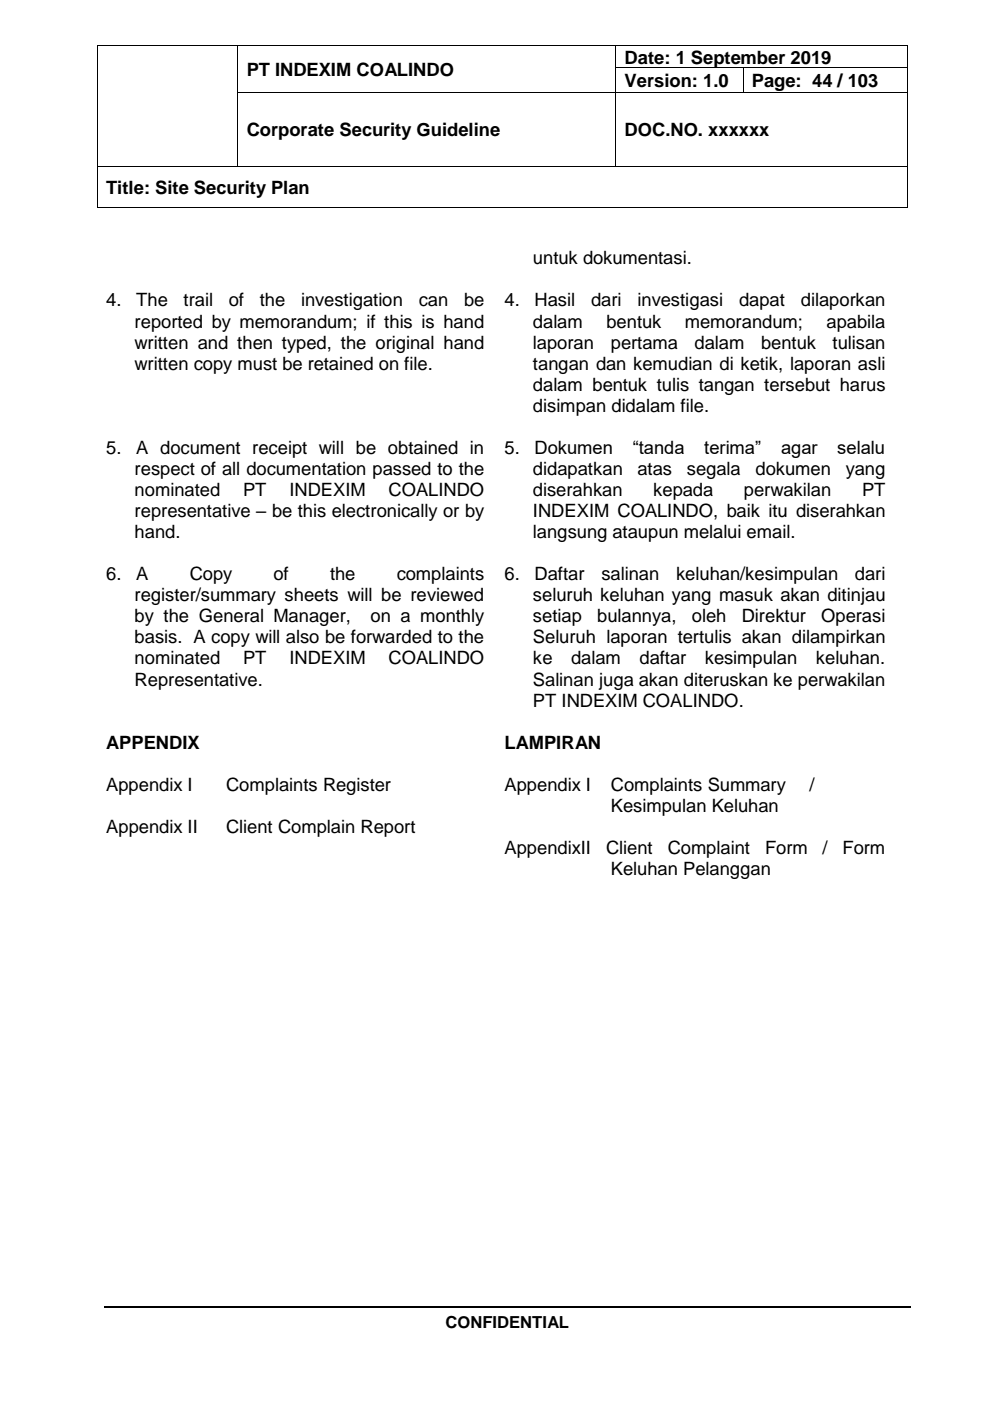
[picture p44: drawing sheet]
<svg xmlns="http://www.w3.org/2000/svg" width="210mm" height="297mm" viewBox="0 0 210 297" stroke-linecap="round" stroke-linejoin="round" font-family="sans-serif">
<defs><g id="words">
<g font-size="3.9">
<text x="52.3" y="16.1">PT INDEXIM COALINDO</text>
<text x="132.4" y="13.5">Date: 1 September 2019</text>
<text x="132.4" y="18.4">Version: 1.0</text>
<text x="159.4" y="18.4">Page: 44 / 103</text>
<text x="52.3" y="28.8">Corporate Security Guideline</text>
<text x="132.4" y="28.8">DOC.NO. xxxxxx</text>
<text x="22.5" y="41">Title: Site Security Plan</text>
<text x="113" y="56.1">untuk dokumentasi.</text>
<text x="22.5" y="64.9">4.</text>
<text x="28.9" y="64.9">The</text>
<text x="38.9" y="64.9">trail</text>
<text x="48.5" y="64.9">of</text>
<text x="55.1" y="64.9">the</text>
<text x="63.8" y="64.9">investigation</text>
<text x="88.7" y="64.9">can</text>
<text x="98.4" y="64.9">be</text>
<text x="107" y="64.9">4.</text>
<text x="113.3" y="64.9">Hasil</text>
<text x="125.3" y="64.9">dari</text>
<text x="135.1" y="64.9">investigasi</text>
<text x="156.6" y="64.9">dapat</text>
<text x="169.8" y="64.9">dilaporkan</text>
<text x="28.5" y="69.4">reported by memorandum; if this is hand</text>
<text x="113" y="69.4">dalam</text>
<text x="128.5" y="69.4">bentuk</text>
<text x="145.1" y="69.4">memorandum;</text>
<text x="175.2" y="69.4">apabila</text>
<text x="28.5" y="73.9">written and then typed, the original hand</text>
<text x="113" y="73.9">laporan</text>
<text x="129.5" y="73.9">pertama</text>
<text x="147.2" y="73.9">dalam</text>
<text x="161.3" y="73.9">bentuk</text>
<text x="176.5" y="73.9">tulisan</text>
<text x="28.5" y="78.4">written copy must be retained on file.</text>
<text x="113" y="78.4">tangan dan kemudian di ketik, laporan asli</text>
<text x="113" y="82.8">dalam bentuk tulis tangan tersebut harus</text>
<text x="113" y="87.3">disimpan didalam file.</text>
<text x="22.5" y="96.2">5.</text>
<text x="28.5" y="100.7">respect of all documentation passed to the</text>
<text x="28.9" y="96.2">A document receipt will be obtained in</text>
<text x="107" y="96.2">5.</text>
<text x="113" y="100.7">didapatkan</text>
<text x="113.3" y="96.2">Dokumen</text>
<text x="134.1" y="96.2">“tanda</text>
<text x="135.1" y="100.7">atas</text>
<text x="145.6" y="100.7">segala</text>
<text x="149.3" y="96.2">terima”</text>
<text x="160.1" y="100.7">dokumen</text>
<text x="165.6" y="96.2">agar</text>
<text x="177.5" y="96.2">selalu</text>
<text x="179.3" y="100.7">yang</text>
<text x="28.5" y="105.1">nominated</text>
<text x="51.6" y="105.1">PT</text>
<text x="61.3" y="105.1">INDEXIM</text>
<text x="82.4" y="105.1">COALINDO</text>
<text x="113" y="105.1">diserahkan</text>
<text x="138.5" y="105.1">kepada</text>
<text x="157.7" y="105.1">perwakilan</text>
<text x="182.7" y="105.1">PT</text>
<text x="28.5" y="109.6">representative – be this electronically or by</text>
<text x="113" y="109.6">INDEXIM COALINDO, baik itu diserahkan</text>
<text x="28.5" y="114.1">hand.</text>
<text x="113" y="114.1">langsung ataupun melalui email.</text>
<text x="22.5" y="123">6.</text>
<text x="28.9" y="123">A</text>
<text x="40.2" y="123">Copy</text>
<text x="58" y="123">of</text>
<text x="70" y="123">the</text>
<text x="84.1" y="123">complaints</text>
<text x="107" y="123">6.</text>
<text x="113.3" y="123">Daftar</text>
<text x="127.5" y="123">salinan</text>
<text x="143.3" y="123">keluhan/kesimpulan</text>
<text x="181.2" y="123">dari</text>
<text x="28.5" y="127.4">register/summary sheets will be reviewed</text>
<text x="28.5" y="131.9">by the General Manager,</text>
<text x="78.5" y="131.9">on a monthly</text>
<text x="113" y="127.4">seluruh keluhan yang masuk akan ditinjau</text>
<text x="113" y="131.9">setiap</text>
<text x="126.6" y="131.9">bulannya,</text>
<text x="146.7" y="131.9">oleh</text>
<text x="157.2" y="131.9">Direktur</text>
<text x="174.1" y="131.9">Operasi</text>
<text x="28.5" y="136.4">basis. A copy will also be forwarded to the</text>
<text x="113" y="136.4">Seluruh laporan tertulis akan dilampirkan</text>
<text x="28.5" y="140.8">nominated</text>
<text x="51.6" y="140.8">PT</text>
<text x="61.3" y="140.8">INDEXIM</text>
<text x="82.4" y="140.8">COALINDO</text>
<text x="113" y="140.8">ke</text>
<text x="121" y="140.8">dalam</text>
<text x="135.6" y="140.8">daftar</text>
<text x="149.4" y="140.8">kesimpulan</text>
<text x="172.9" y="140.8">keluhan.</text>
<text x="28.5" y="145.3">Representative.</text>
<text x="113" y="145.3">Salinan juga akan diteruskan ke perwakilan</text>
<text x="113" y="149.8">PT INDEXIM COALINDO.</text>
<text x="22.5" y="158.7">APPENDIX</text>
<text x="107" y="158.7">LAMPIRAN</text>
<text x="22.5" y="167.6">Appendix I</text>
<text x="47.9" y="167.6">Complaints Register</text>
<text x="107" y="167.6">Appendix I</text>
<text x="129.5" y="167.6">Complaints Summary</text>
<text x="171.6" y="167.6">/</text>
<text x="129.5" y="172.1">Kesimpulan Keluhan</text>
<text x="22.5" y="176.6">Appendix II</text>
<text x="47.9" y="176.6">Client Complain Report</text>
<text x="107" y="181">AppendixII</text>
<text x="128.5" y="181">Client</text>
<text x="129.5" y="185.4">Keluhan Pelanggan</text>
<text x="141.5" y="181">Complaint</text>
<text x="162.2" y="181">Form</text>
<text x="174.3" y="181">/</text>
<text x="178.6" y="181">Form</text>
</g>
<text font-size="3.5" x="94.4" y="281.5">CONFIDENTIAL</text>
</g></defs>
<g fill="#000">
<path d="M20.5 9.7h.2v.1h-.2z" fill-rule="evenodd"/>
<path d="M20.5 9.7h.2v.1h-.2z" fill-rule="evenodd"/>
<path d="M20.5 14.3h.2v.1h-.2z" fill-rule="evenodd"/>
<path d="M20.5 19.6h.2v.1h-.2z" fill-rule="evenodd"/>
<path d="M50.3 9.7h.2v.1h-.2z" fill-rule="evenodd"/>
<path d="M50.3 14.3h.2v.1h-.2z" fill-rule="evenodd"/>
<path d="M50.3 19.6h.2v.1h-.2z" fill-rule="evenodd"/>
<path d="M130.4 9.7h.2v.1h-.2z" fill-rule="evenodd"/>
<path d="M130.4 14.3h.2v.1h-.2z" fill-rule="evenodd"/>
<path d="M130.4 19.6h.2v.1h-.2z" fill-rule="evenodd"/>
<path d="M157.4 14.3h.2v.1h-.2z" fill-rule="evenodd"/>
<path d="M157.4 19.6h.2v.1h-.2z" fill-rule="evenodd"/>
<path d="M192.4 9.7h.1v.1h-.1z" fill-rule="evenodd"/>
<path d="M192.4 9.7h.1v.1h-.1z" fill-rule="evenodd"/>
<path d="M192.4 14.3h.1v.1h-.1z" fill-rule="evenodd"/>
<path d="M192.4 19.6h.1v.1h-.1z" fill-rule="evenodd"/>
<path d="M20.5 35.1h.2v.2h-.2z" fill-rule="evenodd"/>
<path d="M50.3 35.1h.2v.2h-.2z" fill-rule="evenodd"/>
<path d="M130.4 35.1h.2v.2h-.2z" fill-rule="evenodd"/>
<path d="M192.4 35.1h.1v.2h-.1z" fill-rule="evenodd"/>
<path d="M20.5 44h.2v.2h-.2z" fill-rule="evenodd"/>
<path d="M20.5 44h.2v.2h-.2z" fill-rule="evenodd"/>
<path d="M192.4 44h.1v.2h-.1z" fill-rule="evenodd"/>
<path d="M192.4 44h.1v.2h-.1z" fill-rule="evenodd"/>
</g>
<g fill="none" stroke="#000" stroke-width=".21">
<path d="M20.6 9.8v4.5M20.6 14.4v5.2M20.6 19.7v15.4M20.7 9.7h29.6M50.4 9.8v4.5M50.4 14.4v5.2M50.4 19.7v15.4M50.5 9.7h79.9M50.5 19.6h79.9M130.5 9.8v4.5M130.5 14.4v5.2M130.5 19.7v15.4"/>
<path d="M130.6 9.7h61.8M130.6 14.4h26.8M130.6 19.6h26.8M157.5 14.4v5.2M157.6 14.4h34.8M157.6 19.6h34.8M192.4 9.8v4.5M192.4 14.4v5.2M192.4 19.7v15.4M20.6 35.3v8.7M20.7 35.2h29.6M50.5 35.2h79.9"/>
<path d="M130.6 35.2h61.8M192.4 35.3v8.7M20.7 44.1h171.7"/>
</g>
<path d="M22 277h171.1" fill="none" stroke="#000" stroke-width=".25"/>
<use href="#words"/>
</svg>
